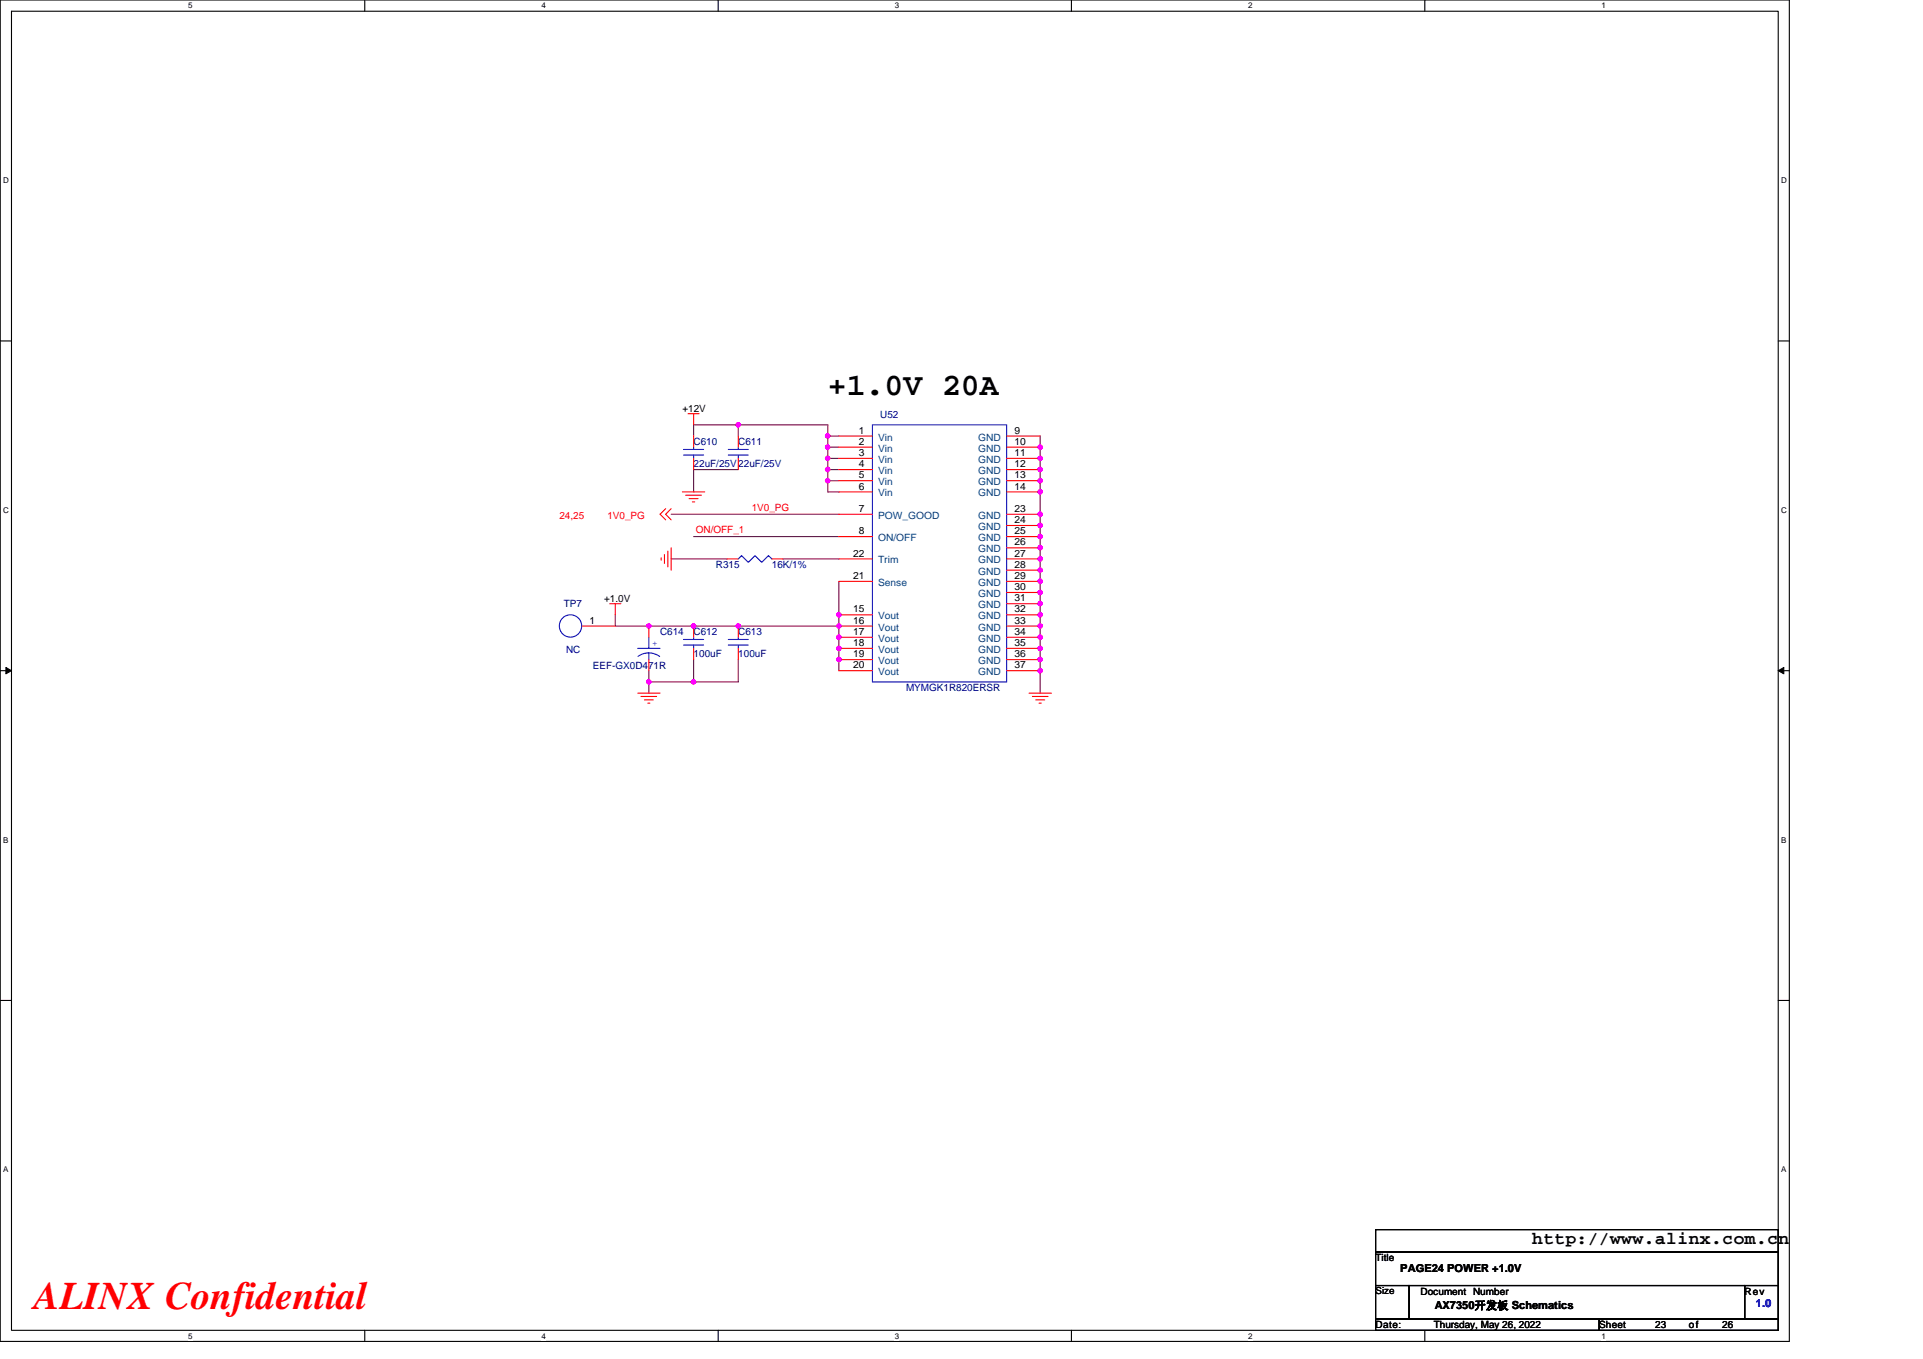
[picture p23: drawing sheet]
<svg xmlns="http://www.w3.org/2000/svg" width="297mm" height="210mm" viewBox="0 0 297 210" stroke-linecap="round" stroke-linejoin="round" font-family="sans-serif">
<defs><g id="words">
<text font-size="6" fill="#f00" x="5.2" y="202.3">ALINX Confidential</text>
<text font-size="4.9" x="127.9" y="61.1">+1.0V 20A</text>
<text font-size="2.8" x="236.7" y="192.3">http://www.alinx.com.cn</text>
<g font-size="1.7">
<text x="216.3" y="196.6">PAGE24 POWER +1.0V</text>
<text x="221.7" y="202.3">AX7350开发板 Schematics</text>
</g>
<text font-size="1.7" fill="#00f" x="271.2" y="202">1.0</text>
<g font-size="1.5">
<text x="105.4" y="63.6">+12V</text>
<text x="132.7" y="67">1</text>
<text x="132.7" y="68.7">2</text>
<text x="132.7" y="70.5">3</text>
<text x="156.7" y="67">9</text>
<text x="156.7" y="68.7">10</text>
<text x="156.7" y="70.5">11</text>
<text x="132.7" y="72.2">4</text>
<text x="132.7" y="73.9">5</text>
<text x="132.7" y="75.6">6</text>
<text x="156.7" y="72.2">12</text>
<text x="156.7" y="73.9">13</text>
<text x="156.7" y="75.6">14</text>
<text x="132.7" y="79.1">7</text>
<text x="132.7" y="82.6">8</text>
<text x="156.7" y="79.1">23</text>
<text x="156.7" y="80.8">24</text>
<text x="156.7" y="82.6">25</text>
<text x="131.8" y="89.5">21</text>
<text x="131.8" y="86">22</text>
<text x="156.7" y="84.3">26</text>
<text x="156.7" y="86">27</text>
<text x="156.7" y="87.7">28</text>
<text x="156.7" y="89.5">29</text>
<text x="93.3" y="92.9">+1.0V</text>
<text x="131.8" y="94.6">15</text>
<text x="156.7" y="91.2">30</text>
<text x="156.7" y="92.9">31</text>
<text x="156.7" y="94.6">32</text>
<text x="91.1" y="96.4">1</text>
<text x="131.8" y="96.4">16</text>
<text x="131.8" y="98.1">17</text>
<text x="131.8" y="99.8">18</text>
<text x="131.8" y="101.6">19</text>
<text x="156.7" y="96.4">33</text>
<text x="156.7" y="98.1">34</text>
<text x="156.7" y="99.8">35</text>
<text x="156.7" y="101.6">36</text>
<text x="131.8" y="103.3">20</text>
<text x="156.7" y="103.3">37</text>
<text x="212.5" y="194.9">Title</text>
<text x="212.5" y="200">Size</text>
<text x="219.4" y="200">Document Number</text>
<text x="269.5" y="200">Rev</text>
<text x="212.5" y="205.2">Date:</text>
<text x="221.5" y="205.2">Thursday, May 26, 2022</text>
<text x="247" y="205.2">Sheet</text>
<text x="255.7" y="205.2">23</text>
<text x="260.9" y="205.2">of</text>
<text x="266" y="205.2">26</text>
</g>
<g font-size="1.5" fill="#000080">
<text x="136" y="64.6">U52</text>
<text x="107.1" y="68.8">C610</text>
<text x="114" y="68.8">C611</text>
<text x="107.1" y="72.2">22uF/25V22uF/25V</text>
<text x="110.6" y="87.8">R315</text>
<text x="119.2" y="87.8">16K/1%</text>
<text x="87.1" y="93.8">TP7</text>
<text x="87.4" y="100.9">NC</text>
<text x="102" y="98.1">C614</text>
<text x="107.1" y="98.1">C612</text>
<text x="107.1" y="101.6">100uF</text>
<text x="114" y="98.1">C613</text>
<text x="114" y="101.6">100uF</text>
<text x="91.6" y="103.3">EEF-GX0D471R</text>
<text x="140" y="106.8">MYMGK1R820ERSR</text>
</g>
<g font-size="1.5" fill="#004080">
<text x="135.6" y="68.1">Vin</text>
<text x="135.6" y="69.8">Vin</text>
<text x="135.6" y="71.5">Vin</text>
<text x="151.1" y="68.1">GND</text>
<text x="151.1" y="69.8">GND</text>
<text x="151.1" y="71.5">GND</text>
<text x="135.6" y="73.3">Vin</text>
<text x="135.6" y="75">Vin</text>
<text x="135.6" y="76.7">Vin</text>
<text x="151.1" y="73.3">GND</text>
<text x="151.1" y="75">GND</text>
<text x="151.1" y="76.7">GND</text>
<text x="135.6" y="80.2">POW_GOOD</text>
<text x="135.6" y="83.6">ON/OFF</text>
<text x="151.1" y="80.2">GND</text>
<text x="151.1" y="81.9">GND</text>
<text x="151.1" y="83.6">GND</text>
<text x="135.6" y="87.1">Trim</text>
<text x="151.1" y="85.3">GND</text>
<text x="151.1" y="87.1">GND</text>
<text x="151.1" y="88.8">GND</text>
<text x="135.6" y="90.5">Sense</text>
<text x="135.6" y="95.7">Vout</text>
<text x="151.1" y="90.5">GND</text>
<text x="151.1" y="92.2">GND</text>
<text x="151.1" y="94">GND</text>
<text x="151.1" y="95.7">GND</text>
<text x="135.6" y="97.4">Vout</text>
<text x="135.6" y="99.2">Vout</text>
<text x="135.6" y="100.9">Vout</text>
<text x="151.1" y="97.4">GND</text>
<text x="151.1" y="99.2">GND</text>
<text x="151.1" y="100.9">GND</text>
<text x="135.6" y="102.6">Vout</text>
<text x="135.6" y="104.3">Vout</text>
<text x="151.1" y="102.6">GND</text>
<text x="151.1" y="104.3">GND</text>
</g>
<g font-size="1.5" fill="#f00">
<text x="86.4" y="80.2">24,25</text>
<text x="93.8" y="80.2">1V0_PG</text>
<text x="107.5" y="82.4">ON/OFF_1</text>
<text x="116.1" y="78.9">1V0_PG</text>
</g>
<text font-size="1.4" fill="#00f" x="100.7" y="99.8">+</text>
<g font-size="1.2">
<text x="29.1" y="1.3">5</text>
<text x="83.6" y="1.3">4</text>
<text x="138.2" y="1.3">3</text>
<text x="192.8" y="1.3">2</text>
<text x="247.4" y="1.3">1</text>
<text x=".5" y="28.3">D</text>
<text x="275.1" y="28.3">D</text>
<text x=".5" y="79.2">C</text>
<text x="275.1" y="79.2">C</text>
<text x=".5" y="130.2">B</text>
<text x="275.1" y="130.2">B</text>
<text x=".5" y="181.1">A</text>
<text x="275.1" y="181.1">A</text>
<text x="29.1" y="206.8">5</text>
<text x="83.6" y="206.8">4</text>
<text x="138.2" y="206.8">3</text>
<text x="192.8" y="206.8">2</text>
<text x="247.4" y="206.8">1</text>
</g>
</g></defs>
<path d="M0 0h276.4v207.3h-276.4zM1.8 1.7h272.9v203.8h-272.9z" fill="none" stroke="#000" stroke-width=".17"/>
<g fill="#fff">
<path d="M29.1 .2h.6v1.4h-.6z"/>
<path d="M29.1 205.7h.6v1.4h-.6z"/>
</g>
<path d="M56.3 0v1.7M56.3 205.5v1.8" fill="none" stroke="#000" stroke-width=".17"/>
<g fill="#fff">
<path d="M83.6 .2h.7v1.4h-.7z"/>
<path d="M83.6 205.7h.7v1.4h-.7z"/>
</g>
<path d="M110.9 0v1.7M110.9 205.5v1.8" fill="none" stroke="#000" stroke-width=".17"/>
<g fill="#fff">
<path d="M138.2 .2h.7v1.4h-.7z"/>
<path d="M138.2 205.7h.7v1.4h-.7z"/>
</g>
<path d="M165.5 0v1.7M165.5 205.5v1.8" fill="none" stroke="#000" stroke-width=".17"/>
<g fill="#fff">
<path d="M192.8 .2h.6v1.4h-.6z"/>
<path d="M192.8 205.7h.6v1.4h-.6z"/>
</g>
<path d="M220.1 0v1.7M220.1 205.5v1.8" fill="none" stroke="#000" stroke-width=".17"/>
<g fill="#fff">
<path d="M247.4 .2h.6v1.4h-.6z"/>
<path d="M247.4 205.7h.6v1.4h-.6z"/>
<path d="M.5 27.2h.8v1.4h-.8z"/>
<path d="M275.1 27.2h.9v1.4h-.9z"/>
<path d="M.5 78.1h.8v1.4h-.8z"/>
<path d="M275.1 78.1h.9v1.4h-.9z"/>
</g>
<path d="M0 52.7h1.8M274.7 52.7h1.7" fill="none" stroke="#000" stroke-width=".17"/>
<g fill="#fff">
<path d="M.5 129.1h.8v1.4h-.8z"/>
<path d="M275.1 129.1h.8v1.4h-.8z"/>
</g>
<path d="M0 103.6h1.8M274.7 103.6h1.7" fill="none" stroke="#000" stroke-width=".17"/>
<path d="M.9 103.1l.9 .5-.9 .5zM274.7 103.6l.8-.5v1z" fill="#000" stroke="#000" stroke-width=".15"/>
<g fill="#fff">
<path d="M.5 180h.8v1.4h-.8z"/>
<path d="M275.1 180h.8v1.4h-.8z"/>
</g>
<path d="M0 154.6h1.8M274.7 154.6h1.7M212.5 190h62.2v3.5h-62.2zM212.5 193.5h62.2v5.1h-62.2zM212.5 198.6h5.2v5.2h-5.2zM217.7 198.6h51.8v5.2h-51.8zM269.5 198.6h5.2v5.2h-5.2zM212.5 203.8h34.5v1.7h-34.5zM247 203.8h27.7v1.7h-27.7z" fill="none" stroke="#000" stroke-width=".17"/>
<g fill="none" stroke="#800040" stroke-width=".17">
<path d="M103.7 79.5h25.9M114 72.6h-6.9v3.4M114 65.6h13.9v1.8h1.7M114 65.6v1.8M114 65.6h-6.9v1.8M127.9 69.1h1.7M127.9 72.6h1.7M127.9 74.3h1.7M127.9 70.8h1.7M127.9 67.4v1.7M127.9 69.1v1.7M127.9 72.6v1.7"/>
<path d="M127.9 74.3v1.7h1.7M127.9 70.8v1.8M160.7 67.4v39.7M95 95v1.7h34.6M103.7 86.4h8.6M107.1 82.9h22.5M120.9 86.4h8.7M129.6 89.8v6.9M129.6 96.7v6.9M100.2 105.4h6.9M100.2 103.6v3.5M107.1 101.9v3.5"/>
<path d="M114 101.9v3.5h-6.9"/>
</g>
<g fill="#f0f" stroke="#f0f" stroke-width=".17">
<circle cx="114" cy="65.6" r=".34"/>
<circle cx="127.8" cy="67.3" r=".34"/>
<circle cx="127.8" cy="72.5" r=".34"/>
<circle cx="127.8" cy="69.1" r=".34"/>
<circle cx="127.8" cy="74.3" r=".34"/>
<circle cx="127.8" cy="70.8" r=".33"/>
<circle cx="129.6" cy="96.7" r=".33"/>
<circle cx="129.6" cy="95" r=".34"/>
<circle cx="129.6" cy="98.4" r=".34"/>
<circle cx="129.6" cy="101.9" r=".34"/>
<circle cx="129.6" cy="100.2" r=".34"/>
<circle cx="107.1" cy="96.7" r=".33"/>
<circle cx="100.2" cy="96.7" r=".33"/>
<circle cx="114" cy="96.7" r=".33"/>
<circle cx="100.2" cy="105.4" r=".33"/>
<circle cx="107.1" cy="105.4" r=".33"/>
<circle cx="160.7" cy="69.1" r=".34"/>
<circle cx="160.7" cy="70.8" r=".33"/>
<circle cx="160.7" cy="74.3" r=".34"/>
<circle cx="160.7" cy="72.5" r=".34"/>
<circle cx="160.7" cy="79.4" r=".33"/>
<circle cx="160.7" cy="76" r=".34"/>
<circle cx="160.7" cy="82.9" r=".34"/>
<circle cx="160.7" cy="81.2" r=".34"/>
<circle cx="160.7" cy="84.6" r=".34"/>
<circle cx="160.7" cy="86.4" r=".34"/>
<circle cx="160.7" cy="88.1" r=".33"/>
<circle cx="160.7" cy="91.5" r=".34"/>
<circle cx="160.7" cy="89.8" r=".34"/>
<circle cx="160.7" cy="93.3" r=".34"/>
<circle cx="160.7" cy="95" r=".34"/>
<circle cx="160.7" cy="98.4" r=".34"/>
<circle cx="160.7" cy="96.7" r=".33"/>
<circle cx="160.7" cy="100.2" r=".34"/>
<circle cx="160.7" cy="101.9" r=".34"/>
<circle cx="160.7" cy="103.6" r=".34"/>
</g>
<g fill="none" stroke="#f00" stroke-width=".17">
<path d="M102.8 78.6l-.8 .9 .8 .8M103.7 78.6l-.9 .9 .9 .8M105.4 76h3.5M105.9 76.5h2.4M106.3 63.9h1.7M106.4 77h1.4M107 77.6h.3M107.1 63.9v1.7M107.1 67.4v1.7M107.1 70.8v1.8M114 67.4v1.7M114 70.8v1.8"/>
<path d="M129.6 79.5h5.2M129.6 67.4h5.2M129.6 69.1h5.2M129.6 70.8h5.2M129.6 72.6h5.2M129.6 74.3h5.2M129.6 76h5.2M155.5 67.4h5.2M155.5 69.1h5.2M155.5 70.8h5.2M155.5 72.6h5.2M155.5 74.3h5.2"/>
<path d="M155.5 76h5.2M155.5 79.5h5.2M89.9 96.7h5.1M94.2 93.3h1.7M95 93.3v1.7M100.2 96.7v1.8M102.1 86.2v.4M102.6 85.7v1.4M103.2 85.2v2.4M103.7 84.6v3.5M107.1 96.7v1.8M112.3 86.4h1.7"/>
<path d="M114 96.7v1.8M119.2 86.4h1.7M129.6 82.9h5.2M129.6 89.8h5.2M129.6 86.4h5.2M129.6 95h5.2M129.6 96.7h5.2M129.6 98.5h5.2M155.5 81.2h5.2M155.5 82.9h5.2M155.5 84.6h5.2M155.5 86.4h5.2"/>
<path d="M155.5 88.1h5.2M155.5 89.8h5.2M155.5 91.5h5.2M155.5 93.3h5.2M155.5 95h5.2M155.5 96.7h5.2M155.5 98.5h5.2M98.5 107.1h3.5M99 107.6h2.4M99.5 108.1h1.4M100.1 108.6h.3M100.2 101.9v1.7"/>
<path d="M107.1 100.2v1.7M114 100.2v1.7M129.6 100.2h5.2M129.6 101.9h5.2M129.6 103.6h5.2M155.5 100.2h5.2M155.5 101.9h5.2M155.5 103.6h5.2M159 107.1h3.4M159.5 107.6h2.4M160 108.1h1.4M160.5 108.6h.3"/>
</g>
<g fill="none" stroke="#00f" stroke-width=".17">
<path d="M105.6 70.3h3.1M105.6 69.4h3.1M107.1 69.1v.3M107.1 70.3v.5M112.5 70.3h3.1M112.5 69.4h3.1M114 69.1v.3M114 70.3v.5M134.8 65.6h20.7v39.8h-20.7zM100.2 98.5v1.7M105.6 99.7h3.1M105.6 98.8h3.1"/>
<path d="M107.1 98.5v.3M107.1 99.7v.5M112.5 99.7h3.1M112.5 98.8h3.1M114 86.4l.6-.5 1 1 1-1 1.1 1 1-1 .5 .5M114 98.5v.3M114 99.7v.5M98.5 100.2h3.5M98.5 101.4l.7-.3 1-.2 .7 .1 1 .4M100.2 100.9v1"/>
<circle cx="88.1" cy="96.7" r="1.73"/>
</g>
<use href="#words"/>
</svg>
